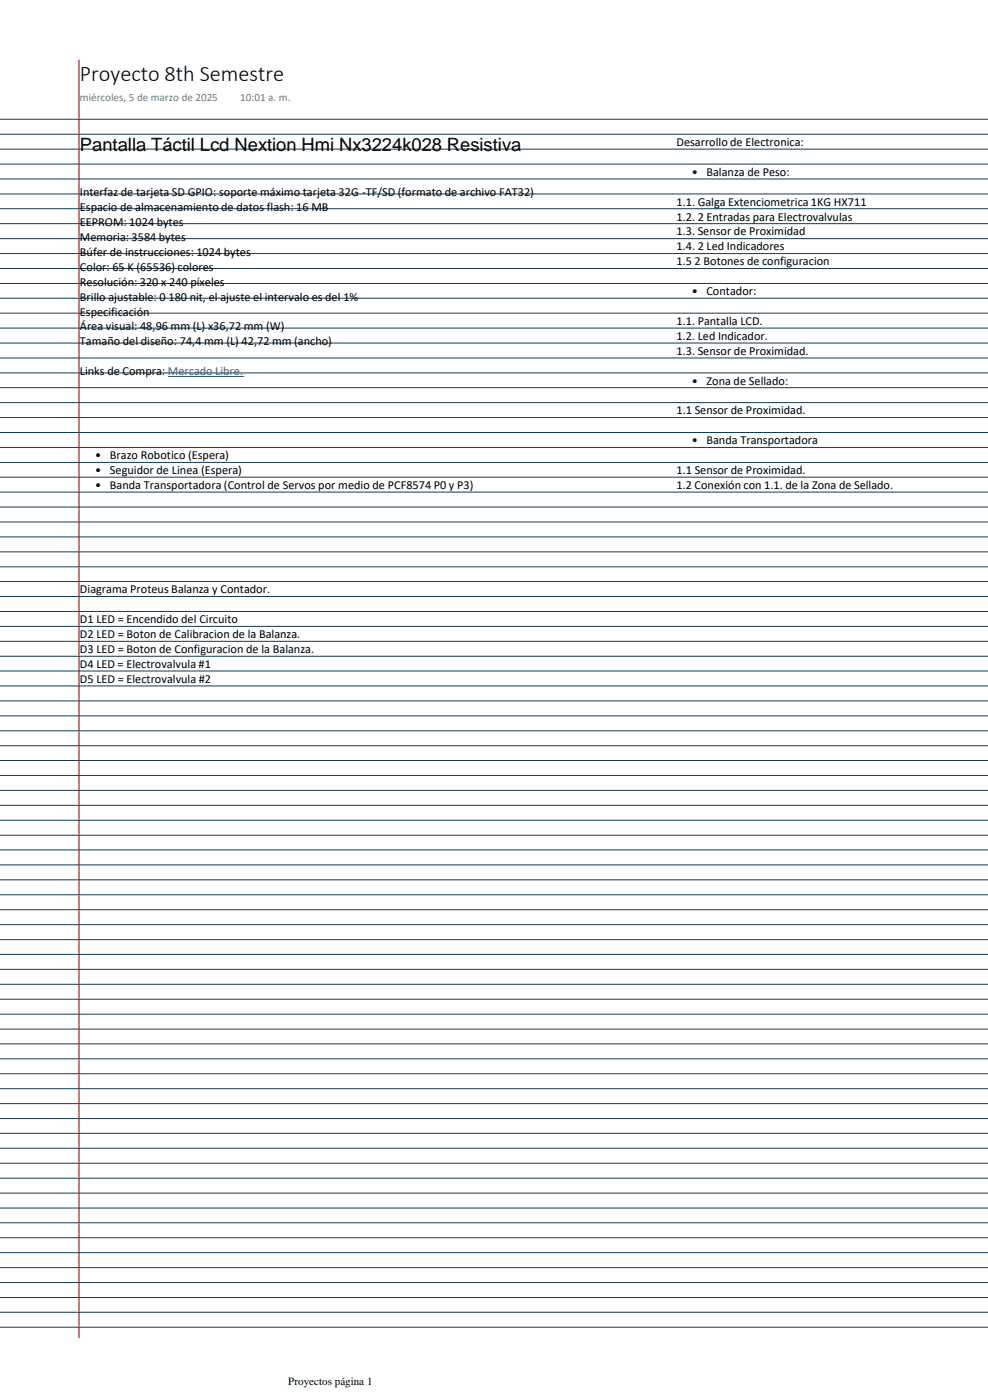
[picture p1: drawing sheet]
<svg xmlns="http://www.w3.org/2000/svg" width="210mm" height="297mm" viewBox="0 0 210 297" stroke-linecap="round" stroke-linejoin="round" font-family="sans-serif">
<defs><g id="words">
<text font-size="4.7" x="17" y="17.2">Proyecto 8th Semestre</text>
<text font-size="3.9" x="17" y="32.1">Pantalla Táctil Lcd Nextion Hmi Nx3224k028 Resistiva</text>
<g font-size="2.6">
<text x="143.7" y="31">Desarrollo de Electronica:</text>
<text x="17" y="41.7">Interfaz de tarjeta SD GPIO: soporte máximo tarjeta 32G -TF/SD (formato de archivo FAT32)</text>
<text x="147" y="37.3">•</text>
<text x="150.1" y="37.3">Balanza de Peso:</text>
<text x="17" y="44.9">Espacio de almacenamiento de datos flash: 16 MB</text>
<text x="143.7" y="43.7">1.1. Galga Extenciometrica 1KG HX711</text>
<text x="143.7" y="46.9">1.2. 2 Entradas para Electrovalvulas</text>
<text x="17" y="48">EEPROM: 1024 bytes</text>
<text x="17" y="51.2">Memoria: 3584 bytes</text>
<text x="143.7" y="50">1.3. Sensor de Proximidad</text>
<text x="143.7" y="53.2">1.4. 2 Led Indicadores</text>
<text x="17" y="54.4">Búfer de instrucciones: 1024 bytes</text>
<text x="17" y="57.5">Color: 65 K (65536) colores</text>
<text x="143.7" y="56.4">1.5 2 Botones de configuracion</text>
<text x="17" y="60.7">Resolución: 320 x 240 píxeles</text>
<text x="17" y="63.9">Brillo ajustable: 0 180 nit, el ajuste el intervalo es del 1%</text>
<text x="147" y="62.7">•</text>
<text x="150.1" y="62.7">Contador:</text>
<text x="17" y="67">Especificación</text>
<text x="17" y="70.2">Área visual: 48,96 mm (L) x36,72 mm (W)</text>
<text x="143.7" y="69">1.1. Pantalla LCD.</text>
<text x="17" y="73.4">Tamaño del diseño: 74,4 mm (L) 42,72 mm (ancho)</text>
<text x="143.7" y="72.2">1.2. Led Indicador.</text>
<text x="143.7" y="75.4">1.3. Sensor de Proximidad.</text>
<text x="17" y="79.7">Links de Compra: Mercado Libre.</text>
<text x="147" y="81.7">•</text>
<text x="150.1" y="81.7">Zona de Sellado:</text>
<text x="143.7" y="88">1.1 Sensor de Proximidad.</text>
<text x="147" y="94.4">•</text>
<text x="150.1" y="94.4">Banda Transportadora</text>
<text x="20.2" y="97.6">•</text>
<text x="20.2" y="100.7">•</text>
<text x="23.4" y="97.6">Brazo Robotico (Espera)</text>
<text x="23.4" y="100.7">Seguidor de Linea (Espera)</text>
<text x="143.7" y="100.7">1.1 Sensor de Proximidad.</text>
<text x="20.2" y="103.9">•</text>
<text x="23.4" y="103.9">Banda Transportadora (Control de Servos por medio de PCF8574 P0 y P3)</text>
<text x="143.7" y="103.9">1.2 Conexión con 1.1. de la Zona de Sellado.</text>
<text x="17" y="126.1">Diagrama Proteus Balanza y Contador.</text>
<text x="17" y="132.4">D1 LED = Encendido del Circuito</text>
<text x="17" y="135.6">D2 LED = Boton de Calibracion de la Balanza.</text>
<text x="17" y="138.7">D3 LED = Boton de Configuracion de la Balanza.</text>
<text x="17" y="141.9">D4 LED = Electrovalvula #1</text>
<text x="17" y="145.1">D5 LED = Electrovalvula #2</text>
</g>
<g font-size="2.4" fill="#767676">
<text x="17" y="21.5">miércoles, 5 de marzo de 2025</text>
<text x="51" y="21.5">10:01 a. m.</text>
</g>
<text font-size="2.4" x="61.2" y="294.4">Proyectos página 1</text>
</g></defs>
<g fill="none" stroke="#133b57" stroke-width=".21">
<path d="M0 25.3h210M0 28.5h210M0 31.7h210M0 34.9h210M0 38h210M0 41.2h210M0 44.3h210M0 47.5h210M0 50.7h210M0 53.9h210M0 57.1h210M0 60.2h210"/>
<path d="M0 63.4h210M0 66.5h210M0 69.7h210M0 72.9h210M0 76.1h210M0 79.2h210M0 82.4h210M0 85.5h210M0 88.7h210M0 91.9h210M0 95.1h210M0 98.3h210"/>
<path d="M0 101.4h210M0 104.6h210M0 107.7h210M0 110.9h210M0 114.1h210M0 117.3h210M0 120.4h210M0 123.6h210M0 126.7h210M0 129.9h210M0 133.1h210M0 136.3h210"/>
<path d="M0 139.4h210M0 142.6h210M0 145.8h210M0 148.9h210M0 152.1h210M0 155.3h210M0 158.5h210M0 161.6h210M0 164.8h210M0 167.9h210M0 171.1h210M0 174.3h210"/>
<path d="M0 177.5h210M0 180.6h210M0 183.8h210M0 187h210M0 190.1h210M0 193.3h210M0 196.5h210M0 199.7h210M0 202.8h210M0 206h210M0 209.1h210M0 212.3h210"/>
<path d="M0 215.5h210M0 218.7h210M0 221.8h210M0 225h210M0 228.2h210M0 231.3h210M0 234.5h210M0 237.7h210M0 240.8h210M0 244h210M0 247.2h210M0 250.3h210"/>
<path d="M0 253.5h210M0 256.7h210M0 259.8h210M0 263h210M0 266.2h210M0 269.4h210M0 272.5h210M0 275.7h210M0 278.8h210M0 282h210"/>
</g>
<path d="M16.8 12.7v271.6" fill="none" stroke="#910000" stroke-width=".21"/>
<path d="M35.7 80.1h16" fill="none" stroke="#06c" stroke-width=".21"/>
<use href="#words"/>
</svg>
